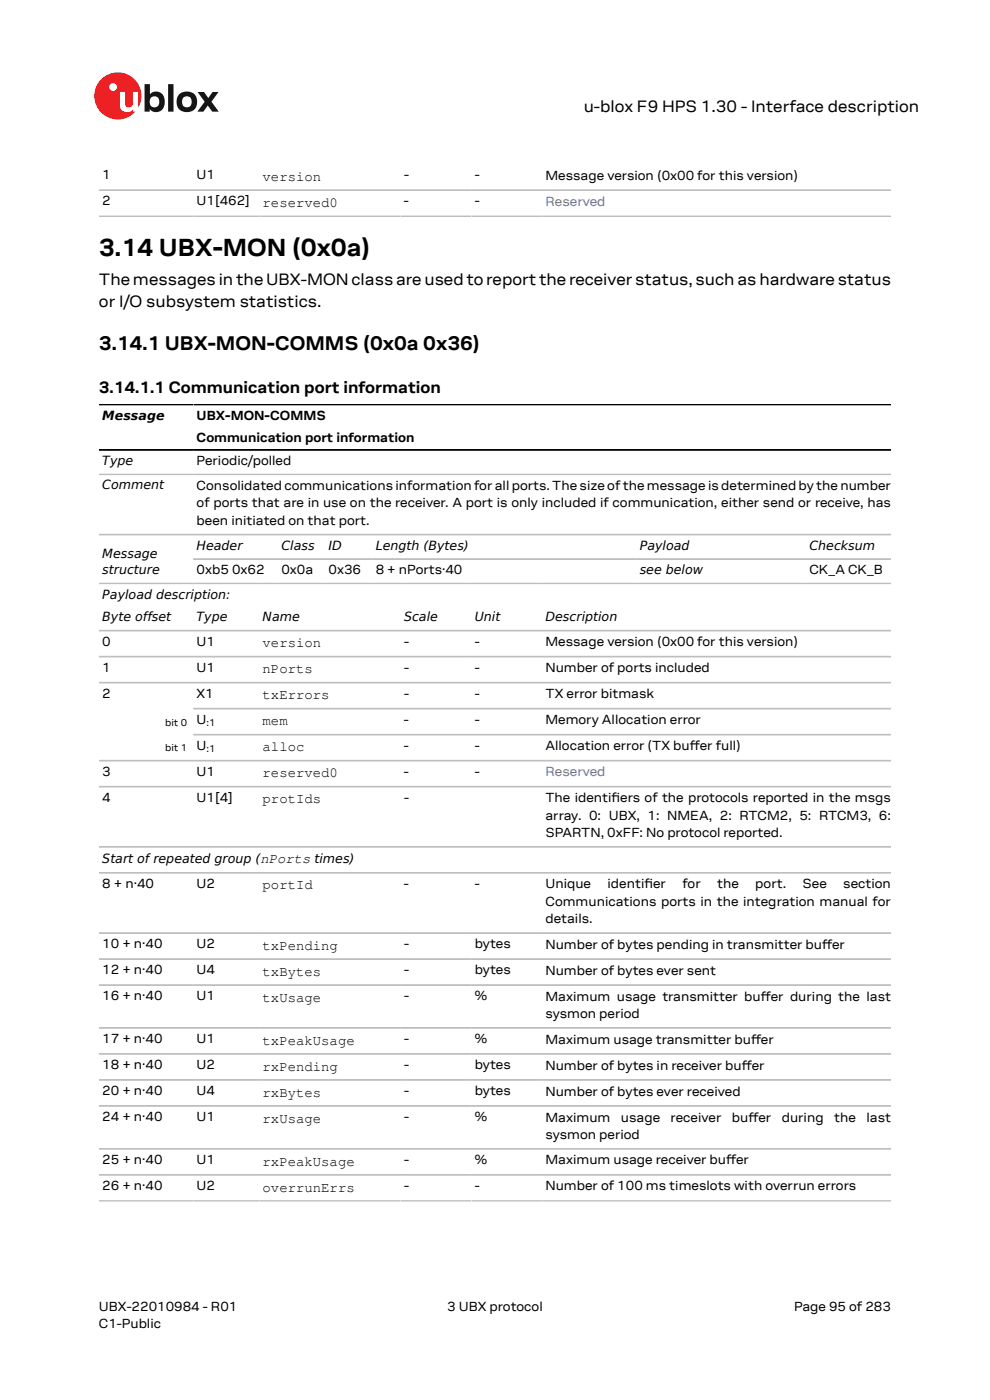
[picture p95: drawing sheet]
<svg xmlns="http://www.w3.org/2000/svg" width="210mm" height="297mm" viewBox="0 0 210 297" stroke-linecap="round" stroke-linejoin="round" font-family="sans-serif">
<defs><g id="words">
<text font-size="5.3" x="21" y="54.4">3.14 UBX-MON (0x0a)</text>
<text font-size="4.2" x="21" y="74.3">3.14.1 UBX-MON-COMMS (0x0a 0x36)</text>
<g font-size="3.5">
<text x="123.8" y="23.7">u-blox F9 HPS 1.30 - Interface description</text>
<text x="21" y="60.5">ThemessagesintheUBX-MONclassareusedtoreportthereceiverstatus,suchashardwarestatus</text>
<text x="21" y="65.1">or I/O subsystem statistics.</text>
<text x="21" y="83.4">3.14.1.1 Communication port information</text>
</g>
<g font-size="3">
<text x="55.7" y="38.4">version</text>
<text x="55.7" y="43.9">reserved0</text>
<text x="55.7" y="137.3">version</text>
<text x="55.7" y="142.8">nPorts</text>
<text x="55.7" y="148.4">txErrors</text>
<text x="55.7" y="153.9">mem</text>
<text x="55.7" y="159.4">alloc</text>
<text x="55.7" y="164.9">reserved0</text>
<text x="55.7" y="170.4">protIds</text>
<text x="55.7" y="188.7">portId</text>
<text x="55.7" y="201.5">txPending</text>
<text x="55.7" y="207">txBytes</text>
<text x="55.7" y="212.5">txUsage</text>
<text x="55.7" y="221.6">txPeakUsage</text>
<text x="55.7" y="227.1">rxPending</text>
<text x="55.7" y="232.6">rxBytes</text>
<text x="55.7" y="238.2">rxUsage</text>
<text x="55.7" y="247.3">rxPeakUsage</text>
<text x="55.7" y="252.8">overrunErrs</text>
</g>
<g font-size="2.8">
<text x="21.7" y="38">1</text>
<text x="41.7" y="38">U1</text>
<text x="85.7" y="38">-</text>
<text x="100.7" y="38">-</text>
<text x="115.7" y="38.1">Message version (0x00 for this version)</text>
<text x="21.7" y="43.5">2</text>
<text x="41.7" y="43.5">U1[462]</text>
<text x="85.7" y="43.5">-</text>
<text x="100.7" y="43.5">-</text>
<text x="41.7" y="89.2">UBX-MON-COMMS</text>
<text x="41.7" y="93.7">Communication port information</text>
<text x="41.7" y="98.6">Periodic/polled</text>
<text x="41.7" y="103.9">Consolidated communications information for all ports. The size of the message is determined by the number</text>
<text x="41.7" y="107.6">of ports that are in use on the receiver. A port is only included if communication, either send or receive, has</text>
<text x="41.7" y="111.3">been initiated on that port.</text>
<text x="41.7" y="121.8">0xb5 0x62</text>
<text x="59.7" y="121.8">0x0a</text>
<text x="69.7" y="121.8">0x36</text>
<text x="79.7" y="121.8">8 + nPorts·40</text>
<text x="171.7" y="121.8">CK_A CK_B</text>
<text x="21.7" y="137">0</text>
<text x="41.7" y="137">U1</text>
<text x="85.7" y="137">-</text>
<text x="100.7" y="137">-</text>
<text x="115.7" y="137.1">Message version (0x00 for this version)</text>
<text x="21.7" y="142.5">1</text>
<text x="41.7" y="142.5">U1</text>
<text x="85.7" y="142.5">-</text>
<text x="100.7" y="142.5">-</text>
<text x="115.7" y="142.6">Number of ports included</text>
<text x="21.7" y="148">2</text>
<text x="41.7" y="148">X1</text>
<text x="85.7" y="148">-</text>
<text x="100.7" y="148">-</text>
<text x="115.7" y="148.1">TX error bitmask</text>
<text x="41.7" y="153.5">U</text>
<text x="85.7" y="153.5">-</text>
<text x="100.7" y="153.5">-</text>
<text x="115.7" y="153.6">Memory Allocation error</text>
<text x="41.7" y="159">U</text>
<text x="85.7" y="159">-</text>
<text x="100.7" y="159">-</text>
<text x="115.7" y="159.2">Allocation error (TX bufer full)</text>
<text x="146.3" y="159.2">f</text>
<text x="21.7" y="164.5">3</text>
<text x="41.7" y="164.5">U1</text>
<text x="85.7" y="164.5">-</text>
<text x="100.7" y="164.5">-</text>
<text x="21.7" y="170.1">4</text>
<text x="41.7" y="170.1">U1[4]</text>
<text x="85.7" y="170.1">-</text>
<text x="115.7" y="170.2">The identifers of the protocols reported in the msgs</text>
<text x="115.7" y="173.9">array. 0: UBX, 1: NMEA, 2: RTCM2, 5: RTCM3, 6:</text>
<text x="129.7" y="170.2">i</text>
<text x="115.7" y="177.5">SPARTN, 0xFF: No protocol reported.</text>
<text x="21.7" y="188.3">8 + n·40</text>
<text x="41.7" y="188.3">U2</text>
<text x="85.7" y="188.3">-</text>
<text x="100.7" y="188.3">-</text>
<text x="115.7" y="188.5">Unique</text>
<text x="128.9" y="188.5">identifer</text>
<text x="136.7" y="188.5">i</text>
<text x="144.8" y="188.5">for</text>
<text x="152.1" y="188.5">the</text>
<text x="160.2" y="188.5">port.</text>
<text x="170.2" y="188.5">See</text>
<text x="178.9" y="188.5">section</text>
<text x="115.7" y="192.1">Communications ports in the integration manual for</text>
<text x="115.7" y="195.8">details.</text>
<text x="21.7" y="201.1">10 + n·40</text>
<text x="41.7" y="201.1">U2</text>
<text x="85.7" y="201.1">-</text>
<text x="100.7" y="201.1">bytes</text>
<text x="115.7" y="201.2">Number of bytes pending in transmitter bufer</text>
<text x="174.4" y="201.2">f</text>
<text x="21.7" y="206.6">12 + n·40</text>
<text x="41.7" y="206.6">U4</text>
<text x="85.7" y="206.6">-</text>
<text x="100.7" y="206.6">bytes</text>
<text x="115.7" y="206.8">Number of bytes ever sent</text>
<text x="21.7" y="212.1">16 + n·40</text>
<text x="41.7" y="212.1">U1</text>
<text x="85.7" y="212.1">-</text>
<text x="100.7" y="212.1">%</text>
<text x="115.7" y="212.3">Maximum usage transmitter bufer during the last</text>
<text x="115.7" y="215.9">sysmon period</text>
<text x="161.4" y="212.3">f</text>
<text x="21.7" y="221.2">17 + n·40</text>
<text x="41.7" y="221.2">U1</text>
<text x="85.7" y="221.2">-</text>
<text x="100.7" y="221.2">%</text>
<text x="115.7" y="221.4">Maximum usage transmitter bufer</text>
<text x="159.3" y="221.4">f</text>
<text x="21.7" y="226.8">18 + n·40</text>
<text x="41.7" y="226.8">U2</text>
<text x="85.7" y="226.8">-</text>
<text x="100.7" y="226.8">bytes</text>
<text x="115.7" y="226.9">Number of bytes in receiver bufer</text>
<text x="157.3" y="226.9">f</text>
<text x="21.7" y="232.3">20 + n·40</text>
<text x="41.7" y="232.3">U4</text>
<text x="85.7" y="232.3">-</text>
<text x="100.7" y="232.3">bytes</text>
<text x="115.7" y="232.4">Number of bytes ever received</text>
<text x="21.7" y="237.8">24 + n·40</text>
<text x="41.7" y="237.8">U1</text>
<text x="85.7" y="237.8">-</text>
<text x="100.7" y="237.8">%</text>
<text x="115.7" y="237.9">Maximum</text>
<text x="131.7" y="237.9">usage</text>
<text x="142.3" y="237.9">receiver</text>
<text x="155.2" y="237.9">bufer</text>
<text x="158.7" y="237.9">f</text>
<text x="165.8" y="237.9">during</text>
<text x="176.9" y="237.9">the</text>
<text x="183.8" y="237.9">last</text>
<text x="115.7" y="241.6">sysmon period</text>
<text x="21.7" y="246.9">25 + n·40</text>
<text x="41.7" y="246.9">U1</text>
<text x="85.7" y="246.9">-</text>
<text x="100.7" y="246.9">%</text>
<text x="115.7" y="247">Maximum usage receiver bufer</text>
<text x="154" y="247">f</text>
<text x="21.7" y="252.4">26 + n·40</text>
<text x="41.7" y="252.4">U2</text>
<text x="85.7" y="252.4">-</text>
<text x="100.7" y="252.4">-</text>
<text x="115.7" y="252.6">Number of 100 ms timeslots with overrun errors</text>
<text x="21" y="278">UBX-22010984 - R01</text>
<text x="21" y="281.8">C1-Public</text>
<text x="94.9" y="278">3 UBX protocol</text>
<text x="168.4" y="278">Page 95 of 283</text>
</g>
<g font-size="2.8" fill="#4664b4">
<text x="115.7" y="43.6">Reserved</text>
<text x="115.7" y="164.7">Reserved</text>
</g>
<g font-size="2.7">
<text x="21.7" y="89.1">Message</text>
<text x="21.7" y="98.7">Type</text>
<text x="21.7" y="103.8">Comment</text>
<text x="21.7" y="118.4">Message</text>
<text x="41.7" y="116.6">Header</text>
<text x="59.7" y="116.6">Class</text>
<text x="69.7" y="116.6">ID</text>
<text x="79.7" y="116.6">Length (Bytes)</text>
<text x="135.7" y="116.6">Payload</text>
<text x="171.7" y="116.6">Checksum</text>
<text x="21.7" y="121.8">structure</text>
<text x="135.7" y="121.8">see below</text>
<text x="21.7" y="127">Payload description:</text>
<text x="21.7" y="131.8">Byte offset</text>
<text x="41.7" y="131.8">Type</text>
<text x="55.7" y="131.8">Name</text>
<text x="85.7" y="131.8">Scale</text>
<text x="100.7" y="131.8">Unit</text>
<text x="115.7" y="131.8">Description</text>
<text x="21.7" y="183.2">Start of repeated group (nPorts times)</text>
</g>
<g font-size="2.1">
<text x="35" y="154">bit 0</text>
<text x="43.8" y="154">:1</text>
<text x="35" y="159.4">bit 1</text>
<text x="43.8" y="159.6">:1</text>
</g>
</g></defs>
<circle cx="25" cy="20.4" r="5" fill="#ed2023"/>
<circle cx="24" cy="18.5" r=".83" fill="#fff"/>
<g fill="#151516">
<path d="M35.7 17.9h1.1v5.8h-1.1z"/>
<path d="M41.9 19.5h1.4l.9 1.3 .9-1.3h1.3l-1.6 2.1 1.6 2.1h-1.4l-.9-1.3-1 1.3h-1.2l1.5-2.1z"/>
<path d="M32 20.7a1.17 1.17 0 0 0-.1 1.5 1.17 1.17 0 0 0 1.4 .4 1.16 1.16 0 0 0 .4-1.6 1.16 1.16 0 0 0-1.7-.3zM30.7 17.9h1.1v2.1a1.82 1.82 0 0 1 2.2-.4 1.82 1.82 0 0 1 .9 2 1.83 1.83 0 0 1-1 2 1.83 1.83 0 0 1-2.1-.5v.6h-1.1z"/>
<path d="M38.9 20.7a1.18 1.18 0 0 0-.2 1.5 1.18 1.18 0 0 0 1.5 .4 1.18 1.18 0 0 0 .4-1.5 1.18 1.18 0 0 0-1.5-.5zM37.4 21.6a2.25 2.25 0 0 1 4.5 0 2.25 2.25 0 0 1-4.5 0z"/>
</g>
<path d="M25.4 19.5h1.1v2.5a.84 .84 0 0 0 1 .8 .84 .84 0 0 0 .7-1v-2.3h1.1v4.2h-1.1v-.5a1.59 1.59 0 0 1-1.8 .5 1.59 1.59 0 0 1-1-1.5z" fill="#fff"/>
<g fill="none" stroke="#bebebe" stroke-width=".35">
<path d="M21 40.3h168M21 45.9h168M21 100.6h168M21 113.4h168M41 118.6h148M21 123.8h168M21 133.8h168M21 139.3h168M21 144.8h168M41 155.9h148M41 150.3h148M21 161.4h168"/>
<path d="M21 166.9h168M21 179.7h168M21 185.2h168M21 197.9h168M21 203.5h168M21 209h168M21 218.1h168M21 223.6h168M21 229.1h168M21 234.6h168M21 243.7h168M21 249.2h168"/>
<path d="M21 254.8h168"/>
</g>
<path d="M21 85.9h168M21 95.5h168" fill="none" stroke="#000" stroke-width=".35"/>
<use href="#words"/>
</svg>
